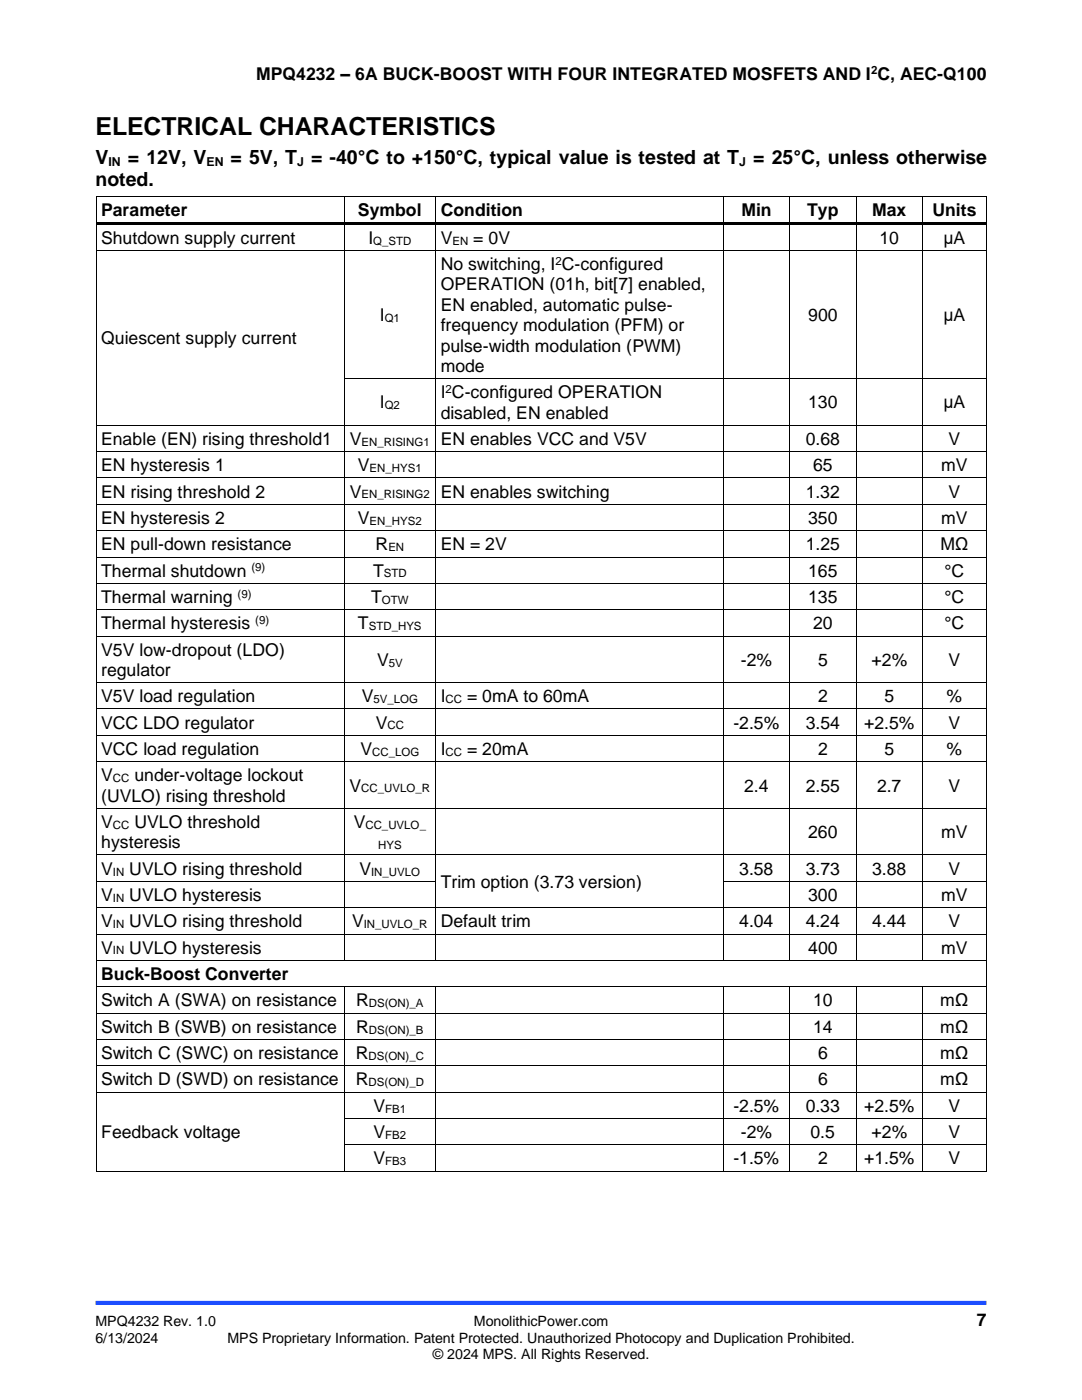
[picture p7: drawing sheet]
<svg xmlns="http://www.w3.org/2000/svg" width="216mm" height="279mm" viewBox="0 0 216 279" stroke-linecap="round" stroke-linejoin="round" font-family="sans-serif">
<defs><g id="words">
<text font-size="5" x="19" y="27">ELECTRICAL CHARACTERISTICS</text>
<g font-size="3.9">
<text x="19" y="32.7">V</text>
<text x="25.5" y="32.7">= 12V, V</text>
<text x="46" y="32.7">= 5V, T</text>
<text x="62.1" y="32.7">= -40°C to +150°C, typical value is tested at T</text>
<text x="150.3" y="32.7">= 25°C, unless otherwise</text>
<text x="19" y="37.2">noted.</text>
</g>
<g font-size="3.5">
<text x="51.1" y="16">MPQ4232 – 6A BUCK-BOOST WITH FOUR INTEGRATED MOSFETS AND I C, AEC-Q100</text>
<text x="20.2" y="43.1">Parameter</text>
<text x="71.4" y="43.1">Symbol</text>
<text x="87.9" y="43.1">Condition</text>
<text x="147.9" y="43.1">Min</text>
<text x="161.1" y="43.1">Typ</text>
<text x="174" y="43.1">Max</text>
<text x="186" y="43.1">Units</text>
<text x="20.2" y="48.6">Shutdown supply current</text>
<text x="73.5" y="48.6">I</text>
<text x="87.9" y="48.6">V</text>
<text x="87.9" y="53.9">No switching, I C-configured</text>
<text x="94.4" y="48.6">= 0V</text>
<text x="175.5" y="48.6">10</text>
<text x="188.2" y="48.6">μA</text>
<text x="87.9" y="58">OPERATION (01h, bit[7] enabled,</text>
<text x="75.8" y="64.1">I</text>
<text x="87.9" y="62">EN enabled, automatic pulse-</text>
<text x="161.3" y="64.1">900</text>
<text x="188.2" y="64.1">μA</text>
<text x="20.2" y="68.7">Quiescent supply current</text>
<text x="87.9" y="66.1">frequency modulation (PFM) or</text>
<text x="87.9" y="70.2">pulse-width modulation (PWM)</text>
<text x="87.9" y="74.2">mode</text>
<text x="75.8" y="81.5">I</text>
<text x="87.9" y="79.5">I C-configured OPERATION</text>
<text x="87.9" y="83.5">disabled, EN enabled</text>
<text x="161.3" y="81.5">130</text>
<text x="188.2" y="81.5">μA</text>
<text x="20.2" y="88.8">Enable (EN) rising threshold1</text>
<text x="69.8" y="88.8">V</text>
<text x="87.9" y="88.8">EN enables VCC and V5V</text>
<text x="160.8" y="88.8">0.68</text>
<text x="189.3" y="88.8">V</text>
<text x="20.2" y="94">EN hysteresis 1</text>
<text x="71.4" y="94">V</text>
<text x="162.2" y="94">65</text>
<text x="187.8" y="94">mV</text>
<text x="20.2" y="99.3">EN rising threshold 2</text>
<text x="69.8" y="99.3">V</text>
<text x="87.9" y="99.3">EN enables switching</text>
<text x="160.8" y="99.3">1.32</text>
<text x="189.3" y="99.3">V</text>
<text x="20.2" y="104.5">EN hysteresis 2</text>
<text x="71.4" y="104.5">V</text>
<text x="161.3" y="104.5">350</text>
<text x="187.8" y="104.5">mV</text>
<text x="20.2" y="109.8">EN pull-down resistance</text>
<text x="74.9" y="109.8">R</text>
<text x="87.9" y="109.8">EN = 2V</text>
<text x="160.8" y="109.8">1.25</text>
<text x="187.7" y="109.8">MΩ</text>
<text x="20.2" y="115.1">Thermal shutdown</text>
<text x="74.4" y="115.1">T</text>
<text x="161.3" y="115.1">165</text>
<text x="188.5" y="115.1">°C</text>
<text x="20.2" y="120.3">Thermal warning</text>
<text x="20.2" y="125.6">Thermal hysteresis</text>
<text x="71.4" y="125.6">T</text>
<text x="74.1" y="120.3">T</text>
<text x="161.3" y="120.3">135</text>
<text x="162.2" y="125.6">20</text>
<text x="188.5" y="120.3">°C</text>
<text x="188.5" y="125.6">°C</text>
<text x="20.2" y="130.8">V5V low-dropout (LDO)</text>
<text x="20.2" y="134.9">regulator</text>
<text x="75.2" y="132.9">V</text>
<text x="147.8" y="132.9">-2%</text>
<text x="163.2" y="132.9">5</text>
<text x="173.9" y="132.9">+2%</text>
<text x="189.3" y="132.9">V</text>
<text x="20.2" y="140.1">V5V load regulation</text>
<text x="72.2" y="140.1">V</text>
<text x="87.9" y="140.1">I</text>
<text x="93.2" y="140.1">= 0mA to 60mA</text>
<text x="163.2" y="140.1">2</text>
<text x="176.5" y="140.1">5</text>
<text x="188.9" y="140.1">%</text>
<text x="20.2" y="145.4">VCC LDO regulator</text>
<text x="75" y="145.4">V</text>
<text x="146.3" y="145.4">-2.5%</text>
<text x="160.8" y="145.4">3.54</text>
<text x="172.4" y="145.4">+2.5%</text>
<text x="189.3" y="145.4">V</text>
<text x="20.2" y="150.6">VCC load regulation</text>
<text x="20.2" y="155.9">V</text>
<text x="26.8" y="155.9">under-voltage lockout</text>
<text x="71.9" y="150.6">V</text>
<text x="87.9" y="150.6">I</text>
<text x="93.2" y="150.6">= 20mA</text>
<text x="163.2" y="150.6">2</text>
<text x="176.5" y="150.6">5</text>
<text x="188.9" y="150.6">%</text>
<text x="20.2" y="160">(UVLO) rising threshold</text>
<text x="69.7" y="158">V</text>
<text x="148.5" y="158">2.4</text>
<text x="160.8" y="158">2.55</text>
<text x="175" y="158">2.7</text>
<text x="189.3" y="158">V</text>
<text x="20.2" y="165.3">V</text>
<text x="26.8" y="165.3">UVLO threshold</text>
<text x="70.6" y="165.3">V</text>
<text x="161.3" y="167.2">260</text>
<text x="187.8" y="167.2">mV</text>
<text x="20.2" y="169.3">hysteresis</text>
<text x="20.2" y="174.6">V</text>
<text x="20.2" y="179.8">V</text>
<text x="25.8" y="174.6">UVLO rising threshold</text>
<text x="25.8" y="179.8">UVLO hysteresis</text>
<text x="71.7" y="174.6">V</text>
<text x="87.9" y="177.2">Trim option (3.73 version)</text>
<text x="147.5" y="174.6">3.58</text>
<text x="160.8" y="174.6">3.73</text>
<text x="161.3" y="179.8">300</text>
<text x="174" y="174.6">3.88</text>
<text x="187.8" y="179.8">mV</text>
<text x="189.3" y="174.6">V</text>
<text x="20.2" y="185.1">V</text>
<text x="25.8" y="185.1">UVLO rising threshold</text>
<text x="70.2" y="185.1">V</text>
<text x="87.9" y="185.1">Default trim</text>
<text x="147.5" y="185.1">4.04</text>
<text x="160.8" y="185.1">4.24</text>
<text x="174" y="185.1">4.44</text>
<text x="189.3" y="185.1">V</text>
<text x="20.2" y="190.3">V</text>
<text x="25.8" y="190.3">UVLO hysteresis</text>
<text x="161.3" y="190.3">400</text>
<text x="187.8" y="190.3">mV</text>
<text x="20.2" y="195.6">Buck-Boost Converter</text>
<text x="20.2" y="200.8">Switch A (SWA) on resistance</text>
<text x="71.1" y="200.8">R</text>
<text x="162.2" y="200.8">10</text>
<text x="187.6" y="200.8">mΩ</text>
<text x="20.2" y="206.1">Switch B (SWB) on resistance</text>
<text x="71.1" y="206.1">R</text>
<text x="162.2" y="206.1">14</text>
<text x="187.6" y="206.1">mΩ</text>
<text x="20.2" y="211.4">Switch C (SWC) on resistance</text>
<text x="71" y="211.4">R</text>
<text x="163.2" y="211.4">6</text>
<text x="187.6" y="211.4">mΩ</text>
<text x="20.2" y="216.6">Switch D (SWD) on resistance</text>
<text x="71" y="216.6">R</text>
<text x="74.5" y="221.9">V</text>
<text x="146.3" y="221.9">-2.5%</text>
<text x="160.8" y="221.9">0.33</text>
<text x="163.2" y="216.6">6</text>
<text x="172.4" y="221.9">+2.5%</text>
<text x="187.6" y="216.6">mΩ</text>
<text x="189.3" y="221.9">V</text>
<text x="20.2" y="227.1">Feedback voltage</text>
<text x="74.5" y="227.1">V</text>
<text x="147.8" y="227.1">-2%</text>
<text x="161.7" y="227.1">0.5</text>
<text x="173.9" y="227.1">+2%</text>
<text x="189.3" y="227.1">V</text>
<text x="74.5" y="232.4">V</text>
<text x="146.3" y="232.4">-1.5%</text>
<text x="163.2" y="232.4">2</text>
<text x="172.4" y="232.4">+1.5%</text>
<text x="189.3" y="232.4">V</text>
<text x="194.9" y="264.6">7</text>
</g>
<g font-size="2.8">
<text x="19" y="264.6">MPQ4232 Rev. 1.0</text>
<text x="19" y="268">6/13/2024</text>
<text x="45.4" y="268">MPS Proprietary Information. Patent Protected. Unauthorized Photocopy and Duplication Prohibited.</text>
<text x="94.5" y="264.6">MonolithicPower.com</text>
<text x="86.4" y="271.2">© 2024 MPS. All Rights Reserved.</text>
</g>
<g font-size="2.5">
<text x="21.6" y="33.1">IN</text>
<text x="41.2" y="33.1">EN</text>
<text x="59.3" y="33.1">J</text>
<text x="147.5" y="33.1">J</text>
</g>
<g font-size="2.3">
<text x="173.8" y="14.8">2</text>
<text x="74.5" y="48.8">Q_STD</text>
<text x="90.3" y="48.8">EN</text>
<text x="110.8" y="52.9">2</text>
<text x="76.8" y="64.2">Q1</text>
<text x="76.8" y="81.7">Q2</text>
<text x="88.9" y="78.4">2</text>
<text x="72.2" y="88.9">EN_RISING1</text>
<text x="73.8" y="94.2">EN_HYS1</text>
<text x="72.2" y="99.5">EN_RISING2</text>
<text x="73.8" y="104.7">EN_HYS2</text>
<text x="77.5" y="110">EN</text>
<text x="47.4" y="119.3">(9)</text>
<text x="50.2" y="114">(9)</text>
<text x="76.6" y="115.2">STD</text>
<text x="50.9" y="124.5">(9)</text>
<text x="73.6" y="125.7">STD_HYS</text>
<text x="76.2" y="120.5">OTW</text>
<text x="77.6" y="133">5V</text>
<text x="74.5" y="140.3">5V_LOG</text>
<text x="88.9" y="140.3">CC</text>
<text x="77.3" y="145.6">CC</text>
<text x="74.3" y="150.8">CC_LOG</text>
<text x="88.9" y="150.8">CC</text>
<text x="22.5" y="156.1">CC</text>
<text x="72.1" y="158.1">CC_UVLO_R</text>
<text x="22.5" y="165.4">CC</text>
<text x="72.9" y="165.4">CC_UVLO_</text>
<text x="75.5" y="169.4">HYS</text>
<text x="22.5" y="174.7">IN</text>
<text x="22.5" y="180">IN</text>
<text x="74.1" y="174.7">IN_UVLO</text>
<text x="22.5" y="185.2">IN</text>
<text x="72.6" y="185.2">IN_UVLO_R</text>
<text x="22.5" y="190.5">IN</text>
<text x="73.6" y="201">DS(ON)_A</text>
<text x="73.6" y="206.3">DS(ON)_B</text>
<text x="73.6" y="211.5">DS(ON)_C</text>
<text x="73.6" y="216.8">DS(ON)_D</text>
<text x="76.9" y="222">FB1</text>
<text x="76.9" y="227.3">FB2</text>
<text x="76.9" y="232.5">FB3</text>
</g>
</g></defs>
<path d="M19 260h177.8" fill="none" stroke="#1c4eff" stroke-width=".79" stroke-linecap="butt"/>
<g fill="#000">
<path d="M19.1 39.1h.2v.7h-.2z" fill-rule="evenodd"/>
<path d="M19.1 39.1h.2v.2h-.2z" fill-rule="evenodd"/>
<path d="M68.6 39.3h.2v.5h-.2z" fill-rule="evenodd"/>
<path d="M68.6 39.1h.2v.2h-.2z" fill-rule="evenodd"/>
<path d="M86.8 39.3h.2v.5h-.2z" fill-rule="evenodd"/>
<path d="M86.8 39.1h.2v.2h-.2z" fill-rule="evenodd"/>
<path d="M144.3 39.3h.1v.5h-.1z" fill-rule="evenodd"/>
<path d="M144.3 39.1h.1v.2h-.1z" fill-rule="evenodd"/>
<path d="M157.5 39.3h.2v.5h-.2z" fill-rule="evenodd"/>
<path d="M157.5 39.1h.2v.2h-.2z" fill-rule="evenodd"/>
<path d="M170.8 39.3h.1v.5h-.1z" fill-rule="evenodd"/>
<path d="M170.8 39.1h.1v.2h-.1z" fill-rule="evenodd"/>
<path d="M184 39.3h.2v.5h-.2z" fill-rule="evenodd"/>
<path d="M184 39.1h.2v.2h-.2z" fill-rule="evenodd"/>
<path d="M196.7 39.1h.2v.7h-.2z" fill-rule="evenodd"/>
<path d="M196.7 39.1h.2v.2h-.2z" fill-rule="evenodd"/>
<path d="M19.1 44.3h.2v1.1h-.2z" fill-rule="evenodd"/>
<path d="M19.1 50h.2v.6h-.2z" fill-rule="evenodd"/>
<path d="M19.3 44.3h49.3v.5h-49.3z" fill-rule="evenodd"/>
<path d="M68.6 44.8h.2v.6h-.2z" fill-rule="evenodd"/>
<path d="M68.6 44.3h.5v.5h-.5z" fill-rule="evenodd"/>
<path d="M68.6 50h.2v.6h-.2z" fill-rule="evenodd"/>
<path d="M69.1 44.3h17.7v.5h-17.7z" fill-rule="evenodd"/>
<path d="M86.8 44.8h.2v.6h-.2z" fill-rule="evenodd"/>
<path d="M86.8 44.3h.6v.5h-.6z" fill-rule="evenodd"/>
<path d="M86.8 50h.2v.6h-.2z" fill-rule="evenodd"/>
<path d="M87.4 44.3h56.9v.5h-56.9z" fill-rule="evenodd"/>
<path d="M144.3 44.8h.1v.6h-.1z" fill-rule="evenodd"/>
<path d="M144.3 44.3h.5v.5h-.5z" fill-rule="evenodd"/>
<path d="M144.3 50h.1v.6h-.1z" fill-rule="evenodd"/>
<path d="M144.8 44.3h12.7v.5h-12.7z" fill-rule="evenodd"/>
<path d="M157.5 44.8h.2v.6h-.2z" fill-rule="evenodd"/>
<path d="M157.5 44.3h.5v.5h-.5z" fill-rule="evenodd"/>
<path d="M157.5 50h.2v.6h-.2z" fill-rule="evenodd"/>
<path d="M158 44.3h12.8v.5h-12.8z" fill-rule="evenodd"/>
<path d="M170.8 44.8h.1v.6h-.1z" fill-rule="evenodd"/>
<path d="M170.8 44.3h.5v.5h-.5z" fill-rule="evenodd"/>
<path d="M170.8 50h.1v.6h-.1z" fill-rule="evenodd"/>
<path d="M171.3 44.3h12.7v.5h-12.7z" fill-rule="evenodd"/>
<path d="M184 44.8h.2v.6h-.2z" fill-rule="evenodd"/>
<path d="M184 44.3h.5v.5h-.5z" fill-rule="evenodd"/>
<path d="M184 50h.2v.6h-.2z" fill-rule="evenodd"/>
<path d="M184.5 44.3h12.2v.5h-12.2z" fill-rule="evenodd"/>
<path d="M196.7 44.3h.2v1.1h-.2z" fill-rule="evenodd"/>
<path d="M196.7 50h.2v.6h-.2z" fill-rule="evenodd"/>
<path d="M19.1 75.5h.2v.7h-.2z" fill-rule="evenodd"/>
<path d="M68.6 75.5h.2v.7h-.2z" fill-rule="evenodd"/>
<path d="M86.8 75.5h.2v.7h-.2z" fill-rule="evenodd"/>
<path d="M144.3 75.5h.1v.7h-.1z" fill-rule="evenodd"/>
<path d="M157.5 75.5h.2v.7h-.2z" fill-rule="evenodd"/>
<path d="M170.8 75.5h.1v.7h-.1z" fill-rule="evenodd"/>
<path d="M184 75.5h.2v.7h-.2z" fill-rule="evenodd"/>
<path d="M196.7 75.5h.2v.7h-.2z" fill-rule="evenodd"/>
<path d="M19.1 84.8h.2v.7h-.2z" fill-rule="evenodd"/>
<path d="M19.1 90.1h.2v.6h-.2z" fill-rule="evenodd"/>
<path d="M19.1 95.3h.2v.7h-.2z" fill-rule="evenodd"/>
<path d="M68.6 84.8h.2v.7h-.2z" fill-rule="evenodd"/>
<path d="M68.6 90.1h.2v.6h-.2z" fill-rule="evenodd"/>
<path d="M68.6 95.3h.2v.7h-.2z" fill-rule="evenodd"/>
<path d="M86.8 84.8h.2v.7h-.2z" fill-rule="evenodd"/>
<path d="M86.8 90.1h.2v.6h-.2z" fill-rule="evenodd"/>
<path d="M86.8 95.3h.2v.7h-.2z" fill-rule="evenodd"/>
<path d="M144.3 84.8h.1v.7h-.1z" fill-rule="evenodd"/>
<path d="M144.3 90.1h.1v.6h-.1z" fill-rule="evenodd"/>
<path d="M144.3 95.3h.1v.7h-.1z" fill-rule="evenodd"/>
<path d="M157.5 84.8h.2v.7h-.2z" fill-rule="evenodd"/>
<path d="M157.5 90.1h.2v.6h-.2z" fill-rule="evenodd"/>
<path d="M157.5 95.3h.2v.7h-.2z" fill-rule="evenodd"/>
<path d="M170.8 84.8h.1v.7h-.1z" fill-rule="evenodd"/>
<path d="M170.8 90.1h.1v.6h-.1z" fill-rule="evenodd"/>
<path d="M170.8 95.3h.1v.7h-.1z" fill-rule="evenodd"/>
<path d="M184 84.8h.2v.7h-.2z" fill-rule="evenodd"/>
<path d="M184 90.1h.2v.6h-.2z" fill-rule="evenodd"/>
<path d="M184 95.3h.2v.7h-.2z" fill-rule="evenodd"/>
<path d="M196.7 84.8h.2v.7h-.2z" fill-rule="evenodd"/>
<path d="M196.7 90.1h.2v.6h-.2z" fill-rule="evenodd"/>
<path d="M196.7 95.3h.2v.7h-.2z" fill-rule="evenodd"/>
<path d="M19.1 100.6h.2v.6h-.2z" fill-rule="evenodd"/>
<path d="M19.1 105.8h.2v.7h-.2z" fill-rule="evenodd"/>
<path d="M19.1 111.1h.2v.7h-.2z" fill-rule="evenodd"/>
<path d="M19.1 116.3h.2v.7h-.2z" fill-rule="evenodd"/>
<path d="M68.6 100.6h.2v.6h-.2z" fill-rule="evenodd"/>
<path d="M68.6 105.8h.2v.7h-.2z" fill-rule="evenodd"/>
<path d="M68.6 111.1h.2v.7h-.2z" fill-rule="evenodd"/>
<path d="M68.6 116.3h.2v.7h-.2z" fill-rule="evenodd"/>
<path d="M86.8 100.6h.2v.6h-.2z" fill-rule="evenodd"/>
<path d="M86.8 105.8h.2v.7h-.2z" fill-rule="evenodd"/>
<path d="M86.8 111.1h.2v.7h-.2z" fill-rule="evenodd"/>
<path d="M86.8 116.3h.2v.7h-.2z" fill-rule="evenodd"/>
<path d="M144.3 100.6h.1v.6h-.1z" fill-rule="evenodd"/>
<path d="M144.3 105.8h.1v.7h-.1z" fill-rule="evenodd"/>
<path d="M144.3 111.1h.1v.7h-.1z" fill-rule="evenodd"/>
<path d="M144.3 116.3h.1v.7h-.1z" fill-rule="evenodd"/>
<path d="M157.5 100.6h.2v.6h-.2z" fill-rule="evenodd"/>
<path d="M157.5 105.8h.2v.7h-.2z" fill-rule="evenodd"/>
<path d="M157.5 111.1h.2v.7h-.2z" fill-rule="evenodd"/>
<path d="M157.5 116.3h.2v.7h-.2z" fill-rule="evenodd"/>
<path d="M170.8 100.6h.1v.6h-.1z" fill-rule="evenodd"/>
<path d="M170.8 105.8h.1v.7h-.1z" fill-rule="evenodd"/>
<path d="M170.8 111.1h.1v.7h-.1z" fill-rule="evenodd"/>
<path d="M170.8 116.3h.1v.7h-.1z" fill-rule="evenodd"/>
<path d="M184 100.6h.2v.6h-.2z" fill-rule="evenodd"/>
<path d="M184 105.8h.2v.7h-.2z" fill-rule="evenodd"/>
<path d="M184 111.1h.2v.7h-.2z" fill-rule="evenodd"/>
<path d="M184 116.3h.2v.7h-.2z" fill-rule="evenodd"/>
<path d="M196.7 100.6h.2v.6h-.2z" fill-rule="evenodd"/>
<path d="M196.7 105.8h.2v.7h-.2z" fill-rule="evenodd"/>
<path d="M196.7 111.1h.2v.7h-.2z" fill-rule="evenodd"/>
<path d="M196.7 116.3h.2v.7h-.2z" fill-rule="evenodd"/>
<path d="M19.1 121.6h.2v.7h-.2z" fill-rule="evenodd"/>
<path d="M19.1 126.8h.2v.7h-.2z" fill-rule="evenodd"/>
<path d="M19.1 136.2h.2v.6h-.2z" fill-rule="evenodd"/>
<path d="M68.6 121.6h.2v.7h-.2z" fill-rule="evenodd"/>
<path d="M68.6 126.8h.2v.7h-.2z" fill-rule="evenodd"/>
<path d="M68.6 136.2h.2v.6h-.2z" fill-rule="evenodd"/>
<path d="M86.8 121.6h.2v.7h-.2z" fill-rule="evenodd"/>
<path d="M86.8 126.8h.2v.7h-.2z" fill-rule="evenodd"/>
<path d="M86.8 136.2h.2v.6h-.2z" fill-rule="evenodd"/>
<path d="M144.3 121.6h.1v.7h-.1z" fill-rule="evenodd"/>
<path d="M144.3 126.8h.1v.7h-.1z" fill-rule="evenodd"/>
<path d="M144.3 136.2h.1v.6h-.1z" fill-rule="evenodd"/>
<path d="M157.5 121.6h.2v.7h-.2z" fill-rule="evenodd"/>
<path d="M157.5 126.8h.2v.7h-.2z" fill-rule="evenodd"/>
<path d="M157.5 136.2h.2v.6h-.2z" fill-rule="evenodd"/>
<path d="M170.8 121.6h.1v.7h-.1z" fill-rule="evenodd"/>
<path d="M170.8 126.8h.1v.7h-.1z" fill-rule="evenodd"/>
<path d="M170.8 136.2h.1v.6h-.1z" fill-rule="evenodd"/>
<path d="M184 121.6h.2v.7h-.2z" fill-rule="evenodd"/>
<path d="M184 126.8h.2v.7h-.2z" fill-rule="evenodd"/>
<path d="M184 136.2h.2v.6h-.2z" fill-rule="evenodd"/>
<path d="M196.7 121.6h.2v.7h-.2z" fill-rule="evenodd"/>
<path d="M196.7 126.8h.2v.7h-.2z" fill-rule="evenodd"/>
<path d="M196.7 136.2h.2v.6h-.2z" fill-rule="evenodd"/>
<path d="M19.1 141.4h.2v.7h-.2z" fill-rule="evenodd"/>
<path d="M19.1 146.7h.2v.6h-.2z" fill-rule="evenodd"/>
<path d="M19.1 152h.2v.6h-.2z" fill-rule="evenodd"/>
<path d="M68.6 141.4h.2v.7h-.2z" fill-rule="evenodd"/>
<path d="M68.6 146.7h.2v.6h-.2z" fill-rule="evenodd"/>
<path d="M68.6 152h.2v.6h-.2z" fill-rule="evenodd"/>
<path d="M86.8 141.4h.2v.7h-.2z" fill-rule="evenodd"/>
<path d="M86.8 146.7h.2v.6h-.2z" fill-rule="evenodd"/>
<path d="M86.8 152h.2v.6h-.2z" fill-rule="evenodd"/>
<path d="M144.3 141.4h.1v.7h-.1z" fill-rule="evenodd"/>
<path d="M144.3 146.7h.1v.6h-.1z" fill-rule="evenodd"/>
<path d="M144.3 152h.1v.6h-.1z" fill-rule="evenodd"/>
<path d="M157.5 141.4h.2v.7h-.2z" fill-rule="evenodd"/>
<path d="M157.5 146.7h.2v.6h-.2z" fill-rule="evenodd"/>
<path d="M157.5 152h.2v.6h-.2z" fill-rule="evenodd"/>
<path d="M170.8 141.4h.1v.7h-.1z" fill-rule="evenodd"/>
<path d="M170.8 146.7h.1v.6h-.1z" fill-rule="evenodd"/>
<path d="M170.8 152h.1v.6h-.1z" fill-rule="evenodd"/>
<path d="M184 141.4h.2v.7h-.2z" fill-rule="evenodd"/>
<path d="M184 146.7h.2v.6h-.2z" fill-rule="evenodd"/>
<path d="M184 152h.2v.6h-.2z" fill-rule="evenodd"/>
<path d="M196.7 141.4h.2v.7h-.2z" fill-rule="evenodd"/>
<path d="M196.7 146.7h.2v.6h-.2z" fill-rule="evenodd"/>
<path d="M196.7 152h.2v.6h-.2z" fill-rule="evenodd"/>
<path d="M19.1 161.3h.2v.6h-.2z" fill-rule="evenodd"/>
<path d="M19.1 170.5h.2v.7h-.2z" fill-rule="evenodd"/>
<path d="M19.1 175.8h.2v.7h-.2z" fill-rule="evenodd"/>
<path d="M68.6 161.3h.2v.6h-.2z" fill-rule="evenodd"/>
<path d="M68.6 170.5h.2v.7h-.2z" fill-rule="evenodd"/>
<path d="M68.6 175.8h.2v.7h-.2z" fill-rule="evenodd"/>
<path d="M86.8 161.3h.2v.6h-.2z" fill-rule="evenodd"/>
<path d="M86.8 170.5h.2v.7h-.2z" fill-rule="evenodd"/>
<path d="M86.8 175.8h.2v.7h-.2z" fill-rule="evenodd"/>
<path d="M144.3 161.3h.1v.6h-.1z" fill-rule="evenodd"/>
<path d="M144.3 170.5h.1v.7h-.1z" fill-rule="evenodd"/>
<path d="M144.3 175.8h.1v.7h-.1z" fill-rule="evenodd"/>
<path d="M157.5 161.3h.2v.6h-.2z" fill-rule="evenodd"/>
<path d="M157.5 170.5h.2v.7h-.2z" fill-rule="evenodd"/>
<path d="M157.5 175.8h.2v.7h-.2z" fill-rule="evenodd"/>
<path d="M170.8 161.3h.1v.6h-.1z" fill-rule="evenodd"/>
<path d="M170.8 170.5h.1v.7h-.1z" fill-rule="evenodd"/>
<path d="M170.8 175.8h.1v.7h-.1z" fill-rule="evenodd"/>
<path d="M184 161.3h.2v.6h-.2z" fill-rule="evenodd"/>
<path d="M184 170.5h.2v.7h-.2z" fill-rule="evenodd"/>
<path d="M184 175.8h.2v.7h-.2z" fill-rule="evenodd"/>
<path d="M196.7 161.3h.2v.6h-.2z" fill-rule="evenodd"/>
<path d="M196.7 170.5h.2v.7h-.2z" fill-rule="evenodd"/>
<path d="M196.7 175.8h.2v.7h-.2z" fill-rule="evenodd"/>
<path d="M19.1 181.1h.2v.7h-.2z" fill-rule="evenodd"/>
<path d="M19.1 186.3h.2v.7h-.2z" fill-rule="evenodd"/>
<path d="M19.1 191.6h.2v.7h-.2z" fill-rule="evenodd"/>
<path d="M19.1 196.8h.2v.7h-.2z" fill-rule="evenodd"/>
<path d="M68.6 181.1h.2v.7h-.2z" fill-rule="evenodd"/>
<path d="M68.6 186.3h.2v.7h-.2z" fill-rule="evenodd"/>
<path d="M68.6 191.6h.2v.2h-.2z" fill-rule="evenodd"/>
<path d="M68.6 197h.2v.5h-.2z" fill-rule="evenodd"/>
<path d="M68.6 196.8h.2v.2h-.2z" fill-rule="evenodd"/>
<path d="M86.8 181.1h.2v.7h-.2z" fill-rule="evenodd"/>
<path d="M86.8 186.3h.2v.7h-.2z" fill-rule="evenodd"/>
<path d="M86.8 191.6h.2v.2h-.2z" fill-rule="evenodd"/>
<path d="M86.8 197h.2v.5h-.2z" fill-rule="evenodd"/>
<path d="M86.8 196.8h.2v.2h-.2z" fill-rule="evenodd"/>
<path d="M144.3 181.1h.1v.7h-.1z" fill-rule="evenodd"/>
<path d="M144.3 186.3h.1v.7h-.1z" fill-rule="evenodd"/>
<path d="M144.3 191.6h.1v.2h-.1z" fill-rule="evenodd"/>
<path d="M144.3 197h.1v.5h-.1z" fill-rule="evenodd"/>
<path d="M144.3 196.8h.1v.2h-.1z" fill-rule="evenodd"/>
<path d="M157.5 181.1h.2v.7h-.2z" fill-rule="evenodd"/>
<path d="M157.5 186.3h.2v.7h-.2z" fill-rule="evenodd"/>
<path d="M157.5 191.6h.2v.2h-.2z" fill-rule="evenodd"/>
<path d="M157.5 197h.2v.5h-.2z" fill-rule="evenodd"/>
<path d="M157.5 196.8h.2v.2h-.2z" fill-rule="evenodd"/>
<path d="M170.8 181.1h.1v.7h-.1z" fill-rule="evenodd"/>
<path d="M170.8 186.3h.1v.7h-.1z" fill-rule="evenodd"/>
<path d="M170.8 191.6h.1v.2h-.1z" fill-rule="evenodd"/>
<path d="M170.8 197h.1v.5h-.1z" fill-rule="evenodd"/>
<path d="M170.8 196.8h.1v.2h-.1z" fill-rule="evenodd"/>
<path d="M184 181.1h.2v.7h-.2z" fill-rule="evenodd"/>
<path d="M184 186.3h.2v.7h-.2z" fill-rule="evenodd"/>
<path d="M184 191.6h.2v.2h-.2z" fill-rule="evenodd"/>
<path d="M184 197h.2v.5h-.2z" fill-rule="evenodd"/>
<path d="M184 196.8h.2v.2h-.2z" fill-rule="evenodd"/>
<path d="M196.7 181.1h.2v.7h-.2z" fill-rule="evenodd"/>
<path d="M196.7 186.3h.2v.7h-.2z" fill-rule="evenodd"/>
<path d="M196.7 191.6h.2v.7h-.2z" fill-rule="evenodd"/>
<path d="M196.7 196.8h.2v.7h-.2z" fill-rule="evenodd"/>
<path d="M19.1 202.1h.2v.7h-.2z" fill-rule="evenodd"/>
<path d="M19.1 207.4h.2v.7h-.2z" fill-rule="evenodd"/>
<path d="M19.1 212.6h.2v.7h-.2z" fill-rule="evenodd"/>
<path d="M19.1 217.9h.2v.7h-.2z" fill-rule="evenodd"/>
<path d="M68.6 202.1h.2v.7h-.2z" fill-rule="evenodd"/>
<path d="M68.6 207.4h.2v.7h-.2z" fill-rule="evenodd"/>
<path d="M68.6 212.6h.2v.7h-.2z" fill-rule="evenodd"/>
<path d="M68.6 217.9h.2v.7h-.2z" fill-rule="evenodd"/>
<path d="M86.8 202.1h.2v.7h-.2z" fill-rule="evenodd"/>
<path d="M86.8 207.4h.2v.7h-.2z" fill-rule="evenodd"/>
<path d="M86.8 212.6h.2v.7h-.2z" fill-rule="evenodd"/>
<path d="M86.8 217.9h.2v.7h-.2z" fill-rule="evenodd"/>
<path d="M144.3 202.1h.1v.7h-.1z" fill-rule="evenodd"/>
<path d="M144.3 207.4h.1v.7h-.1z" fill-rule="evenodd"/>
<path d="M144.3 212.6h.1v.7h-.1z" fill-rule="evenodd"/>
<path d="M144.3 217.9h.1v.7h-.1z" fill-rule="evenodd"/>
<path d="M157.5 202.1h.2v.7h-.2z" fill-rule="evenodd"/>
<path d="M157.5 207.4h.2v.7h-.2z" fill-rule="evenodd"/>
<path d="M157.5 212.6h.2v.7h-.2z" fill-rule="evenodd"/>
<path d="M157.5 217.9h.2v.7h-.2z" fill-rule="evenodd"/>
<path d="M170.8 202.1h.1v.7h-.1z" fill-rule="evenodd"/>
<path d="M170.8 207.4h.1v.7h-.1z" fill-rule="evenodd"/>
<path d="M170.8 212.6h.1v.7h-.1z" fill-rule="evenodd"/>
<path d="M170.8 217.9h.1v.7h-.1z" fill-rule="evenodd"/>
<path d="M184 202.1h.2v.7h-.2z" fill-rule="evenodd"/>
<path d="M184 207.4h.2v.7h-.2z" fill-rule="evenodd"/>
<path d="M184 212.6h.2v.7h-.2z" fill-rule="evenodd"/>
<path d="M184 217.9h.2v.7h-.2z" fill-rule="evenodd"/>
<path d="M196.7 202.1h.2v.7h-.2z" fill-rule="evenodd"/>
<path d="M196.7 207.4h.2v.7h-.2z" fill-rule="evenodd"/>
<path d="M196.7 212.6h.2v.7h-.2z" fill-rule="evenodd"/>
<path d="M196.7 217.9h.2v.7h-.2z" fill-rule="evenodd"/>
<path d="M19.1 223.1h.2v.7h-.2z" fill-rule="evenodd"/>
<path d="M19.1 228.4h.2v.7h-.2z" fill-rule="evenodd"/>
<path d="M19.1 233.7h.2v.1h-.2z" fill-rule="evenodd"/>
<path d="M19.1 233.7h.2v.1h-.2z" fill-rule="evenodd"/>
<path d="M68.6 223.1h.2v.7h-.2z" fill-rule="evenodd"/>
<path d="M68.6 228.4h.2v.7h-.2z" fill-rule="evenodd"/>
<path d="M68.6 233.7h.2v.1h-.2z" fill-rule="evenodd"/>
<path d="M86.8 223.1h.2v.7h-.2z" fill-rule="evenodd"/>
<path d="M86.8 228.4h.2v.7h-.2z" fill-rule="evenodd"/>
<path d="M86.8 233.7h.2v.1h-.2z" fill-rule="evenodd"/>
<path d="M144.3 223.1h.1v.7h-.1z" fill-rule="evenodd"/>
<path d="M144.3 228.4h.1v.7h-.1z" fill-rule="evenodd"/>
<path d="M144.3 233.7h.1v.1h-.1z" fill-rule="evenodd"/>
<path d="M157.5 223.1h.2v.7h-.2z" fill-rule="evenodd"/>
<path d="M157.5 228.4h.2v.7h-.2z" fill-rule="evenodd"/>
<path d="M157.5 233.7h.2v.1h-.2z" fill-rule="evenodd"/>
<path d="M170.8 223.1h.1v.7h-.1z" fill-rule="evenodd"/>
<path d="M170.8 228.4h.1v.7h-.1z" fill-rule="evenodd"/>
<path d="M170.8 233.7h.1v.1h-.1z" fill-rule="evenodd"/>
<path d="M184 223.1h.2v.7h-.2z" fill-rule="evenodd"/>
<path d="M184 228.4h.2v.7h-.2z" fill-rule="evenodd"/>
<path d="M184 233.7h.2v.1h-.2z" fill-rule="evenodd"/>
<path d="M196.7 223.1h.2v.7h-.2z" fill-rule="evenodd"/>
<path d="M196.7 228.4h.2v.7h-.2z" fill-rule="evenodd"/>
<path d="M196.7 233.7h.2v.1h-.2z" fill-rule="evenodd"/>
<path d="M196.7 233.7h.2v.1h-.2z" fill-rule="evenodd"/>
</g>
<g fill="none" stroke="#000" stroke-width=".2">
<path d="M19.2 39.8v4.5M19.3 39.2h49.3M68.7 39.8v4.5M68.8 39.2h18M86.9 39.8v4.5M87 39.2h57.3M144.3 39.8v4.5M144.4 39.2h13.1M157.6 39.8v4.5M157.7 39.2h13.1M170.9 39.8v4.5M170.9 39.2h13.1"/>
<path d="M184.1 39.8v4.5M184.2 39.2h12.5M196.8 39.8v4.5M19.2 45.4v4.6M19.2 50.6v24.9M19.3 50h49.3M68.7 45.4v4.6M68.7 50.6v24.9M68.8 50h18M86.9 45.4v4.6M86.9 50.6v24.9M87 50h57.3"/>
<path d="M144.3 45.4v4.6M144.3 50.6v24.9M144.4 50h13.1M157.6 45.4v4.6M157.6 50.6v24.9M157.7 50h13.1M170.9 45.4v4.6M170.9 50.6v24.9M170.9 50h13.1M184.1 45.4v4.6M184.1 50.6v24.9M184.2 50h12.5"/>
<path d="M196.8 45.4v4.6M196.8 50.6v24.9M19.2 76.2v8.6M68.7 76.2v8.6M68.8 75.6h18M86.9 76.2v8.6M87 75.6h57.3M144.3 76.2v8.6M144.4 75.6h13.1M157.6 76.2v8.6M157.7 75.6h13.1M170.9 76.2v8.6"/>
<path d="M170.9 75.6h13.1M184.1 76.2v8.6M184.2 75.6h12.5M196.8 76.2v8.6M19.2 85.5v4.6M19.2 90.7v4.6M19.2 96v4.6M19.3 84.9h49.3M19.3 90.1h49.3M19.3 95.4h49.3M68.7 85.5v4.6M68.7 90.7v4.6"/>
<path d="M68.7 96v4.6M68.8 84.9h18M68.8 90.1h18M68.8 95.4h18M86.9 85.5v4.6M86.9 90.7v4.6M86.9 96v4.6M87 84.9h57.3M87 90.1h57.3M87 95.4h57.3M144.3 85.5v4.6M144.3 90.7v4.6"/>
<path d="M144.3 96v4.6M144.4 84.9h13.1M144.4 90.1h13.1M144.4 95.4h13.1M157.6 85.5v4.6M157.6 90.7v4.6M157.6 96v4.6M157.7 84.9h13.1M157.7 90.1h13.1M157.7 95.4h13.1M170.9 85.5v4.6M170.9 90.7v4.6"/>
<path d="M170.9 96v4.6M170.9 84.9h13.1M170.9 90.1h13.1M170.9 95.4h13.1M184.1 85.5v4.6M184.1 90.7v4.6M184.1 96v4.6M184.2 84.9h12.5M184.2 90.1h12.5M184.2 95.4h12.5M196.8 85.5v4.6M196.8 90.7v4.6"/>
<path d="M196.8 96v4.6M19.2 101.2v4.6M19.2 106.5v4.6M19.2 111.8v4.5M19.2 117v4.6M19.3 100.6h49.3M19.3 105.9h49.3M19.3 111.2h49.3M19.3 116.4h49.3M68.7 101.2v4.6M68.7 106.5v4.6M68.7 111.8v4.5"/>
<path d="M68.7 117v4.6M68.8 100.6h18M68.8 105.9h18M68.8 111.2h18M68.8 116.4h18M86.9 101.2v4.6M86.9 106.5v4.6M86.9 111.8v4.5M86.9 117v4.6M87 100.6h57.3M87 105.9h57.3M87 111.2h57.3"/>
<path d="M87 116.4h57.3M144.3 101.2v4.6M144.3 106.5v4.6M144.3 111.8v4.5M144.3 117v4.6M144.4 100.6h13.1M144.4 105.9h13.1M144.4 111.2h13.1M144.4 116.4h13.1M157.6 101.2v4.6M157.6 106.5v4.6M157.6 111.8v4.5"/>
<path d="M157.6 117v4.6M157.7 100.6h13.1M157.7 105.9h13.1M157.7 111.2h13.1M157.7 116.4h13.1M170.9 101.2v4.6M170.9 106.5v4.6M170.9 111.8v4.5M170.9 117v4.6M170.9 100.6h13.1M170.9 105.9h13.1M170.9 111.2h13.1"/>
<path d="M170.9 116.4h13.1M184.1 101.2v4.6M184.1 106.5v4.6M184.1 111.8v4.5M184.1 117v4.6M184.2 100.6h12.5M184.2 105.9h12.5M184.2 111.2h12.5M184.2 116.4h12.5M196.8 101.2v4.6M196.8 106.5v4.6M196.8 111.8v4.5"/>
<path d="M196.8 117v4.6M19.2 122.3v4.5M19.2 127.5v8.7M19.2 136.8v4.6M19.3 121.7h49.3M19.3 126.9h49.3M19.3 136.2h49.3M68.7 122.3v4.5M68.7 127.5v8.7M68.7 136.8v4.6M68.8 121.7h18M68.8 126.9h18"/>
<path d="M68.8 136.2h18M86.9 122.3v4.5M86.9 127.5v8.7M86.9 136.8v4.6M87 121.7h57.3M87 126.9h57.3M87 136.2h57.3M144.3 122.3v4.5M144.3 127.5v8.7M144.3 136.8v4.6M144.4 121.7h13.1M144.4 126.9h13.1"/>
<path d="M144.4 136.2h13.1M157.6 122.3v4.5M157.6 127.5v8.7M157.6 136.8v4.6M157.7 121.7h13.1M157.7 126.9h13.1M157.7 136.2h13.1M170.9 122.3v4.5M170.9 127.5v8.7M170.9 136.8v4.6M170.9 121.7h13.1M170.9 126.9h13.1"/>
<path d="M170.9 136.2h13.1M184.1 122.3v4.5M184.1 127.5v8.7M184.1 136.8v4.6M184.2 121.7h12.5M184.2 126.9h12.5M184.2 136.2h12.5M196.8 122.3v4.5M196.8 127.5v8.7M196.8 136.8v4.6M19.2 142.1v4.6M19.2 147.3v4.7"/>
<path d="M19.2 152.6v8.7M19.3 141.5h49.3M19.3 146.7h49.3M19.3 152h49.3M68.7 142.1v4.6M68.7 147.3v4.7M68.7 152.6v8.7M68.8 141.5h18M68.8 146.7h18M68.8 152h18M86.9 142.1v4.6M86.9 147.3v4.7"/>
<path d="M86.9 152.6v8.7M87 141.5h57.3M87 146.7h57.3M87 152h57.3M144.3 142.1v4.6M144.3 147.3v4.7M144.3 152.6v8.7M144.4 141.5h13.1M144.4 146.7h13.1M144.4 152h13.1M157.6 142.1v4.6M157.6 147.3v4.7"/>
<path d="M157.6 152.6v8.7M157.7 141.5h13.1M157.7 146.7h13.1M157.7 152h13.1M170.9 142.1v4.6M170.9 147.3v4.7M170.9 152.6v8.7M170.9 141.5h13.1M170.9 146.7h13.1M170.9 152h13.1M184.1 142.1v4.6M184.1 147.3v4.7"/>
<path d="M184.1 152.6v8.7M184.2 141.5h12.5M184.2 146.7h12.5M184.2 152h12.5M196.8 142.1v4.6M196.8 147.3v4.7M196.8 152.6v8.7M19.2 161.9v8.6M19.2 171.2v4.6M19.2 176.5v4.6M19.3 161.4h49.3M19.3 170.6h49.3"/>
<path d="M19.3 175.9h49.3M68.7 161.9v8.6M68.7 171.2v4.6M68.7 176.5v4.6M68.8 161.4h18M68.8 170.6h18M68.8 175.9h18M86.9 161.9v8.6M86.9 171.2v4.6M86.9 176.5v4.6M87 161.4h57.3M87 170.6h57.3"/>
<path d="M144.3 161.9v8.6M144.3 171.2v4.6M144.3 176.5v4.6M144.4 161.4h13.1M144.4 170.6h13.1M144.4 175.9h13.1M157.6 161.9v8.6M157.6 171.2v4.6M157.6 176.5v4.6M157.7 161.4h13.1M157.7 170.6h13.1M157.7 175.9h13.1"/>
<path d="M170.9 161.9v8.6M170.9 171.2v4.6M170.9 176.5v4.6M170.9 161.4h13.1M170.9 170.6h13.1M170.9 175.9h13.1M184.1 161.9v8.6M184.1 171.2v4.6M184.1 176.5v4.6M184.2 161.4h12.5M184.2 170.6h12.5M184.2 175.9h12.5"/>
<path d="M196.8 161.9v8.6M196.8 171.2v4.6M196.8 176.5v4.6M19.2 181.8v4.5M19.2 187v4.6M19.2 192.3v4.5M19.2 197.5v4.6M19.3 181.2h49.3M19.3 186.4h49.3M19.3 191.7h49.3M19.3 196.9h49.3M68.7 181.8v4.5"/>
<path d="M68.7 187v4.6M68.7 197.5v4.6M68.8 181.2h18M68.8 186.4h18M68.8 191.7h18M68.8 196.9h18M86.9 181.8v4.5M86.9 187v4.6M86.9 197.5v4.6M87 181.2h57.3M87 186.4h57.3M87 191.7h57.3"/>
<path d="M87 196.9h57.3M144.3 181.8v4.5M144.3 187v4.6M144.3 197.5v4.6M144.4 181.2h13.1M144.4 186.4h13.1M144.4 191.7h13.1M144.4 196.9h13.1M157.6 181.8v4.5M157.6 187v4.6M157.6 197.5v4.6M157.7 181.2h13.1"/>
<path d="M157.7 186.4h13.1M157.7 191.7h13.1M157.7 196.9h13.1M170.9 181.8v4.5M170.9 187v4.6M170.9 197.5v4.6M170.9 181.2h13.1M170.9 186.4h13.1M170.9 191.7h13.1M170.9 196.9h13.1M184.1 181.8v4.5M184.1 187v4.6"/>
<path d="M184.1 197.5v4.6M184.2 181.2h12.5M184.2 186.4h12.5M184.2 191.7h12.5M184.2 196.9h12.5M196.8 181.8v4.5M196.8 187v4.6M196.8 192.3v4.5M196.8 197.5v4.6M19.2 202.8v4.6M19.2 208.1v4.5M19.2 213.3v4.6"/>
<path d="M19.2 218.6v4.5M19.3 202.2h49.3M19.3 207.5h49.3M19.3 212.7h49.3M19.3 218h49.3M68.7 202.8v4.6M68.7 208.1v4.5M68.7 213.3v4.6M68.7 218.6v4.5M68.8 202.2h18M68.8 207.5h18M68.8 212.7h18"/>
<path d="M68.8 218h18M86.9 202.8v4.6M86.9 208.1v4.5M86.9 213.3v4.6M86.9 218.6v4.5M87 202.2h57.3M87 207.5h57.3M87 212.7h57.3M87 218h57.3M144.3 202.8v4.6M144.3 208.1v4.5M144.3 213.3v4.6"/>
<path d="M144.3 218.6v4.5M144.4 202.2h13.1M144.4 207.5h13.1M144.4 212.7h13.1M144.4 218h13.1M157.6 202.8v4.6M157.6 208.1v4.5M157.6 213.3v4.6M157.6 218.6v4.5M157.7 202.2h13.1M157.7 207.5h13.1M157.7 212.7h13.1"/>
<path d="M157.7 218h13.1M170.9 202.8v4.6M170.9 208.1v4.5M170.9 213.3v4.6M170.9 218.6v4.5M170.9 202.2h13.1M170.9 207.5h13.1M170.9 212.7h13.1M170.9 218h13.1M184.1 202.8v4.6M184.1 208.1v4.5M184.1 213.3v4.6"/>
<path d="M184.1 218.6v4.5M184.2 202.2h12.5M184.2 207.5h12.5M184.2 212.7h12.5M184.2 218h12.5M196.8 202.8v4.6M196.8 208.1v4.5M196.8 213.3v4.6M196.8 218.6v4.5M19.2 223.8v4.6M19.2 229.1v4.6M19.3 233.8h49.3"/>
<path d="M68.7 223.8v4.6M68.7 229.1v4.6M68.8 223.2h18M68.8 228.5h18M68.8 233.8h18M86.9 223.8v4.6M86.9 229.1v4.6M87 223.2h57.3M87 228.5h57.3M87 233.8h57.3M144.3 223.8v4.6M144.3 229.1v4.6"/>
<path d="M144.4 223.2h13.1M144.4 228.5h13.1M144.4 233.8h13.1M157.6 223.8v4.6M157.6 229.1v4.6M157.7 223.2h13.1M157.7 228.5h13.1M157.7 233.8h13.1M170.9 223.8v4.6M170.9 229.1v4.6M170.9 223.2h13.1M170.9 228.5h13.1"/>
<path d="M170.9 233.8h13.1M184.1 223.8v4.6M184.1 229.1v4.6M184.2 223.2h12.5M184.2 228.5h12.5M184.2 233.8h12.5M196.8 223.8v4.6M196.8 229.1v4.6"/>
</g>
<use href="#words"/>
</svg>
